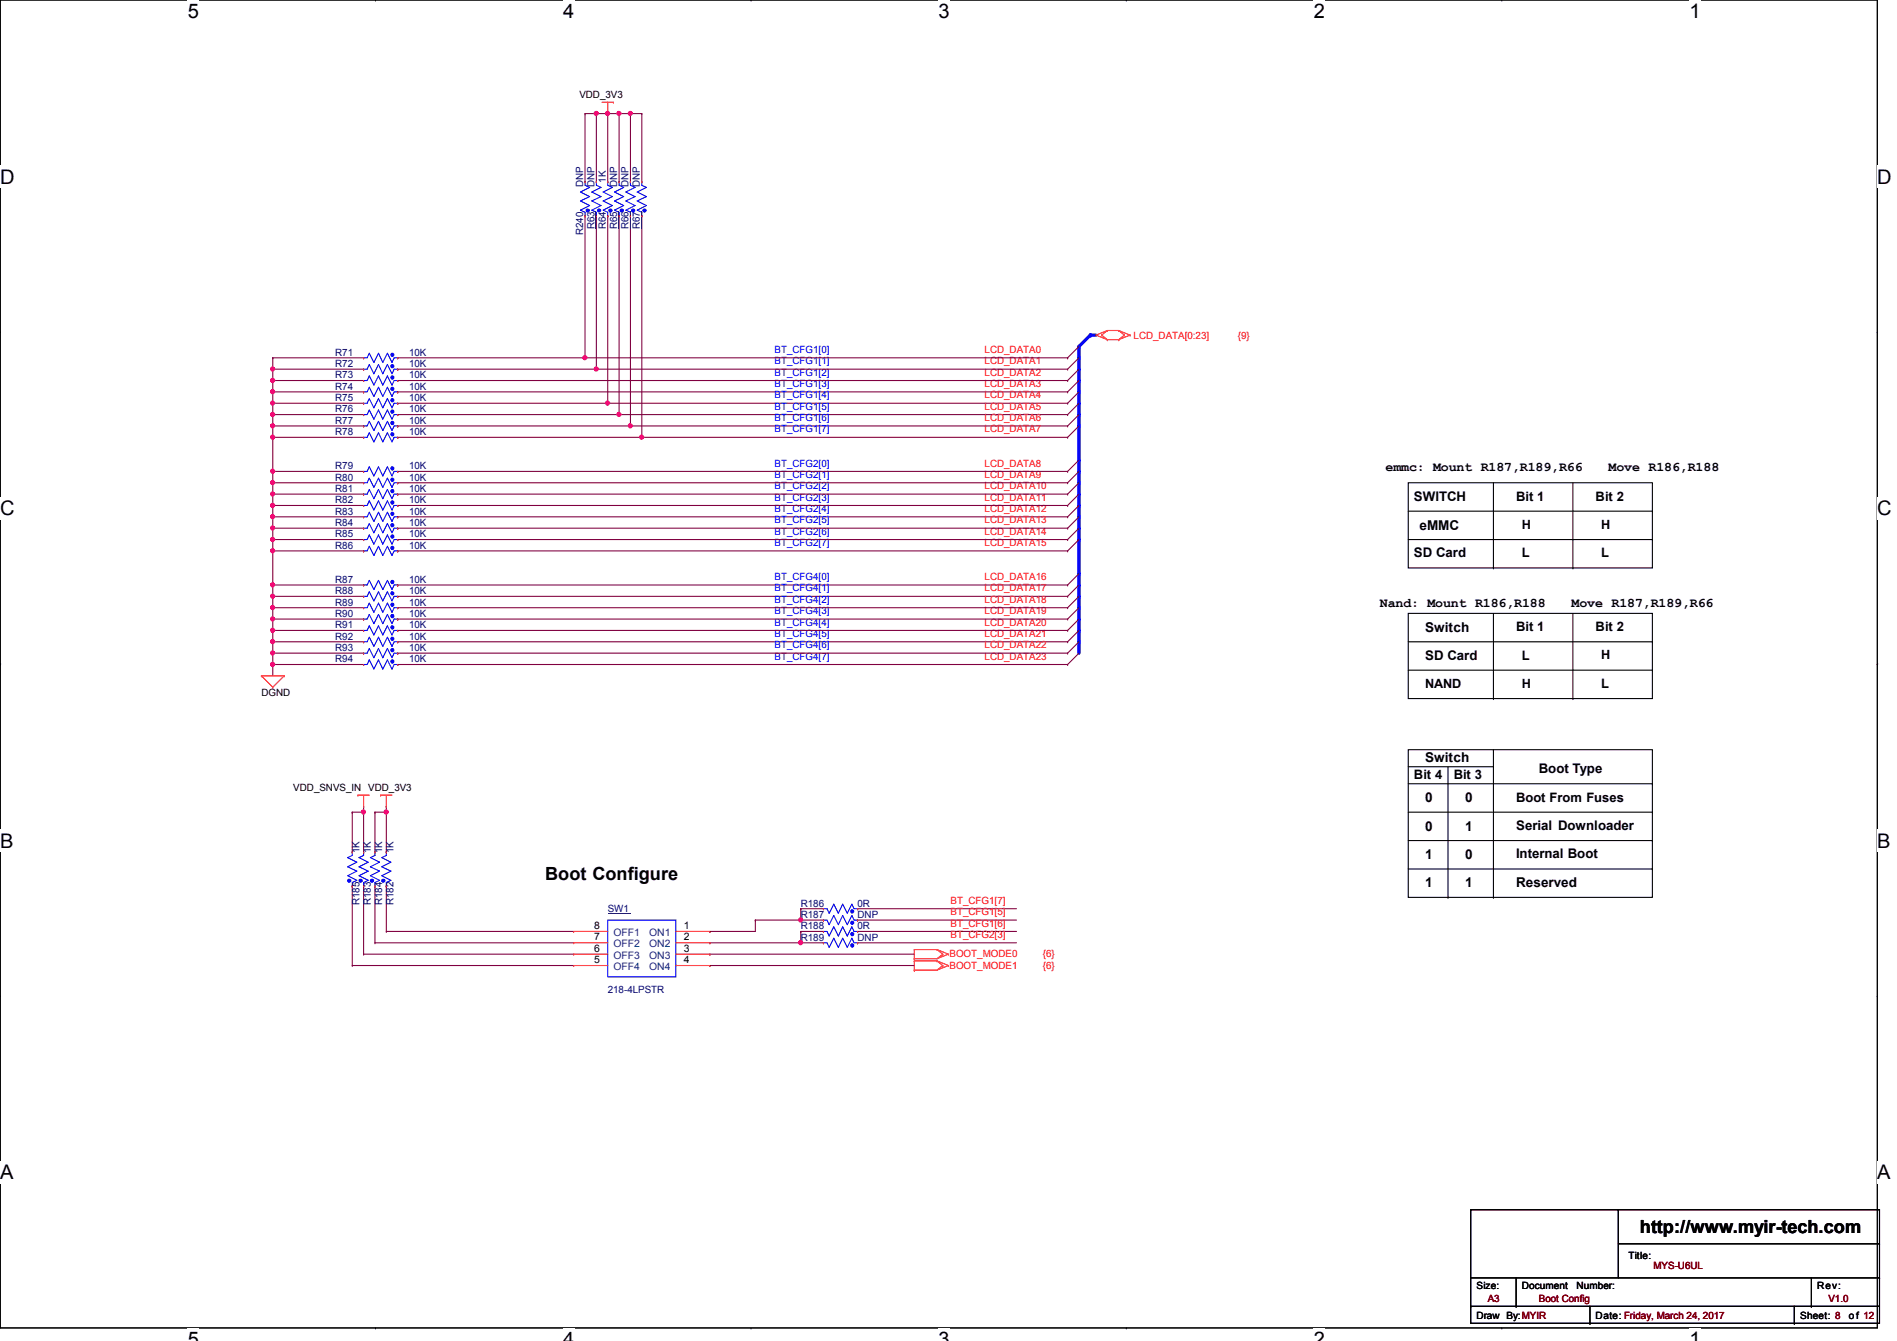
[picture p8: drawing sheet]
<svg xmlns="http://www.w3.org/2000/svg" width="297mm" height="210mm" viewBox="0 0 297 210" stroke-linecap="round" stroke-linejoin="round" font-family="sans-serif">
<defs><g id="words">
<g font-size="3.1">
<text x="29.4" y="2.8">5</text>
<text x="88.2" y="2.8">4</text>
<text x="147" y="2.8">3</text>
<text x="205.7" y="2.8">2</text>
<text x="264.5" y="2.8">1</text>
<text x="0" y="28.7">D</text>
<text x="294" y="28.7">D</text>
<text x="0" y="80.7">C</text>
<text x="294" y="80.7">C</text>
<text x="0" y="132.7">B</text>
<text x="294" y="132.7">B</text>
<text x="0" y="184.6">A</text>
<text x="294" y="184.6">A</text>
<text x="29.4" y="210.7">5</text>
<text x="88.2" y="210.7">4</text>
<text x="147" y="210.7">3</text>
<text x="205.7" y="210.7">2</text>
<text x="264.5" y="210.7">1</text>
</g>
<g font-size="2.8">
<text x="85.4" y="137.8">Boot Configure</text>
<text x="256.8" y="193">http://www.myir-tech.com</text>
</g>
<g font-size="2.1">
<text x="217" y="73.7">emmc: Mount R187,R189,R66</text>
<text x="251.9" y="73.7">Move R186,R188</text>
<text x="221.4" y="78.4">SWITCH</text>
<text x="222.3" y="82.9">eMMC</text>
<text x="221.4" y="87.2">SD Card</text>
<text x="216.1" y="95">Nand: Mount R186,R188</text>
<text x="246.1" y="95">Move R187,R189,R66</text>
<text x="223.2" y="98.9">Switch</text>
<text x="223.2" y="103.3">SD Card</text>
<text x="223.2" y="119.3">Switch</text>
<text x="223.2" y="125.6">0</text>
<text x="229.4" y="125.6">0</text>
<text x="241" y="121">Boot Type</text>
<text x="223.2" y="130">0</text>
<text x="229.4" y="130">1</text>
<text x="237.4" y="129.9">Serial Downloader</text>
<text x="223.2" y="134.5">1</text>
<text x="229.4" y="134.5">0</text>
<text x="237.4" y="134.4">Internal Boot</text>
<text x="223.2" y="138.9">1</text>
<text x="229.4" y="138.9">1</text>
<text x="237.4" y="138.9">Reserved</text>
</g>
<g font-size="2">
<text x="237.4" y="78.4">Bit 1</text>
<text x="238.3" y="82.8">H</text>
<text x="249.8" y="78.4">Bit 2</text>
<text x="250.7" y="82.8">H</text>
<text x="238.3" y="87.2">L</text>
<text x="250.7" y="87.2">L</text>
<text x="237.4" y="98.8">Bit 1</text>
<text x="249.8" y="98.8">Bit 2</text>
<text x="223.2" y="107.7">NAND</text>
<text x="238.3" y="103.3">L</text>
<text x="238.3" y="107.7">H</text>
<text x="250.7" y="103.2">H</text>
<text x="250.7" y="107.7">L</text>
<text x="221.4" y="121.9">Bit 4</text>
<text x="227.6" y="121.9">Bit 3</text>
<text x="237.4" y="125.5">Boot From Fuses</text>
</g>
<g font-size="1.6">
<text x="90.7" y="15.3">VDD_3V3</text>
<text x="40.9" y="109">DGND</text>
<text x="45.9" y="123.8">VDD_SNVS_IN VDD_3V3</text>
<text x="93" y="145.4">8</text>
<text x="93" y="147.2">7</text>
<text x="93" y="149">6</text>
<text x="107.1" y="145.4">1</text>
<text x="107.1" y="147.2">2</text>
<text x="107.1" y="149">3</text>
<text x="93" y="150.7">5</text>
<text x="107.1" y="150.7">4</text>
<text x="255" y="197">Title:</text>
<text x="231.2" y="201.8">Size:</text>
<text x="238.3" y="201.8">Document</text>
<text x="246.8" y="201.8">Number:</text>
<text x="284.5" y="201.8">Rev:</text>
<text x="231.2" y="206.5">Draw By:MYIR</text>
<text x="249.8" y="206.5">Date: Friday, March 24, 2017</text>
<text x="281.9" y="206.5">Sheet: 8</text>
<text x="289.5" y="206.5">o f 12</text>
</g>
<g font-size="1.6" fill="#000080">
<text x="91.3" y="29.3" transform="rotate(-90 91.3 29.3)">DNP</text>
<text x="93.1" y="29.3" transform="rotate(-90 93.1 29.3)">DNP</text>
<text x="94.9" y="28.6" transform="rotate(-90 94.9 28.6)">1K</text>
<text x="96.6" y="29.3" transform="rotate(-90 96.6 29.3)">DNP</text>
<text x="98.4" y="29.3" transform="rotate(-90 98.4 29.3)">DNP</text>
<text x="100.2" y="29.3" transform="rotate(-90 100.2 29.3)">DNP</text>
<text x="93.1" y="35.9" transform="rotate(-90 93.1 35.9)">R63</text>
<text x="94.9" y="35.9" transform="rotate(-90 94.9 35.9)">R64</text>
<text x="96.6" y="35.9" transform="rotate(-90 96.6 35.9)">R65</text>
<text x="98.4" y="35.9" transform="rotate(-90 98.4 35.9)">R66</text>
<text x="100.2" y="35.9" transform="rotate(-90 100.2 35.9)">R67</text>
<text x="91.3" y="36.8" transform="rotate(-90 91.3 36.8)">R240</text>
<text x="52.5" y="55.7">R71</text>
<text x="52.5" y="57.4">R72</text>
<text x="52.5" y="59.2">R73</text>
<text x="64" y="55.7">10K</text>
<text x="64" y="57.4">10K</text>
<text x="64" y="59.2">10K</text>
<text x="52.5" y="62.8">R75</text>
<text x="52.5" y="64.6">R76</text>
<text x="52.5" y="61">R74</text>
<text x="64" y="62.8">10K</text>
<text x="64" y="64.6">10K</text>
<text x="64" y="61">10K</text>
<text x="52.5" y="66.3">R77</text>
<text x="52.5" y="68.1">R78</text>
<text x="64" y="66.3">10K</text>
<text x="64" y="68.1">10K</text>
<text x="52.5" y="73.4">R79</text>
<text x="52.5" y="75.2">R80</text>
<text x="52.5" y="77">R81</text>
<text x="64" y="73.4">10K</text>
<text x="64" y="75.2">10K</text>
<text x="64" y="77">10K</text>
<text x="52.5" y="78.8">R82</text>
<text x="52.5" y="80.6">R83</text>
<text x="52.5" y="82.3">R84</text>
<text x="64" y="78.8">10K</text>
<text x="64" y="80.6">10K</text>
<text x="64" y="82.3">10K</text>
<text x="52.5" y="85.9">R86</text>
<text x="52.5" y="84.1">R85</text>
<text x="64" y="85.9">10K</text>
<text x="64" y="84.1">10K</text>
<text x="52.5" y="94.8">R89</text>
<text x="52.5" y="93">R88</text>
<text x="52.5" y="91.2">R87</text>
<text x="64" y="94.8">10K</text>
<text x="64" y="93">10K</text>
<text x="64" y="91.2">10K</text>
<text x="52.5" y="96.6">R90</text>
<text x="52.5" y="100.1">R92</text>
<text x="52.5" y="98.3">R91</text>
<text x="52.5" y="101.9">R93</text>
<text x="64" y="96.6">10K</text>
<text x="64" y="100.1">10K</text>
<text x="64" y="98.3">10K</text>
<text x="64" y="101.9">10K</text>
<text x="52.5" y="103.7">R94</text>
<text x="64" y="103.7">10K</text>
<text x="56.3" y="133.5" transform="rotate(-90 56.3 133.5)">1K</text>
<text x="58.1" y="133.5" transform="rotate(-90 58.1 133.5)">1K</text>
<text x="59.9" y="133.5" transform="rotate(-90 59.9 133.5)">1K</text>
<text x="61.6" y="133.5" transform="rotate(-90 61.6 133.5)">1K</text>
<text x="56.3" y="141.7" transform="rotate(-90 56.3 141.7)">R185</text>
<text x="58.1" y="141.7" transform="rotate(-90 58.1 141.7)">R183</text>
<text x="59.9" y="141.7" transform="rotate(-90 59.9 141.7)">R184</text>
<text x="61.6" y="141.7" transform="rotate(-90 61.6 141.7)">R182</text>
<text x="95.2" y="142.8">SW1</text>
<text x="125.4" y="141.9">R186</text>
<text x="125.4" y="143.7">R187</text>
<text x="134.3" y="141.9">0R</text>
<text x="134.3" y="143.7">DNP</text>
<text x="125.4" y="145.5">R188</text>
<text x="125.4" y="147.2">R189</text>
<text x="134.3" y="145.5">0R</text>
<text x="134.3" y="147.2">DNP</text>
<text x="95.2" y="155.4">218-4LPSTR</text>
</g>
<g font-size="1.6" fill="#f00">
<text x="177.5" y="53">LCD_DATA[0:23]</text>
<text x="193.8" y="53">{9}</text>
<text x="154.2" y="58.8">LCD_DATA2</text>
<text x="154.2" y="57">LCD_DATA1</text>
<text x="154.2" y="55.2">LCD_DATA0</text>
<text x="154.2" y="60.6">LCD_DATA3</text>
<text x="154.2" y="62.4">LCD_DATA4</text>
<text x="154.2" y="64.1">LCD_DATA5</text>
<text x="154.2" y="65.9">LCD_DATA6</text>
<text x="154.2" y="67.7">LCD_DATA7</text>
<text x="154.2" y="76.6">LCD_DATA10</text>
<text x="154.2" y="74.8">LCD_DATA9</text>
<text x="154.2" y="73">LCD_DATA8</text>
<text x="154.2" y="80.1">LCD_DATA12</text>
<text x="154.2" y="78.4">LCD_DATA11</text>
<text x="154.2" y="83.7">LCD_DATA14</text>
<text x="154.2" y="81.9">LCD_DATA13</text>
<text x="154.2" y="85.5">LCD_DATA15</text>
<text x="154.2" y="90.8">LCD_DATA16</text>
<text x="154.2" y="92.6">LCD_DATA17</text>
<text x="154.2" y="94.4">LCD_DATA18</text>
<text x="154.2" y="99.7">LCD_DATA21</text>
<text x="154.2" y="97.9">LCD_DATA20</text>
<text x="154.2" y="96.1">LCD_DATA19</text>
<text x="154.2" y="101.5">LCD_DATA22</text>
<text x="154.2" y="103.3">LCD_DATA23</text>
<text x="148.8" y="141.5">BT_CFG1[7]</text>
<text x="148.8" y="143.3">BT_CFG1[5]</text>
<text x="148.7" y="149.7">BOOT_MODE0</text>
<text x="148.8" y="145">BT_CFG1[6]</text>
<text x="148.8" y="146.8">BT_CFG2[3]</text>
<text x="163.3" y="149.7">{6}</text>
<text x="148.7" y="151.7">BOOT_MODE1</text>
<text x="163.3" y="151.7">{6}</text>
</g>
<g font-size="1.6" fill="#00f">
<text x="121.3" y="58.8">BT_CFG1[2]</text>
<text x="121.3" y="57">BT_CFG1[1]</text>
<text x="121.3" y="55.2">BT_CFG1[0]</text>
<text x="121.3" y="60.6">BT_CFG1[3]</text>
<text x="121.3" y="62.4">BT_CFG1[4]</text>
<text x="121.3" y="64.1">BT_CFG1[5]</text>
<text x="121.3" y="65.9">BT_CFG1[6]</text>
<text x="121.3" y="67.7">BT_CFG1[7]</text>
<text x="121.3" y="76.6">BT_CFG2[2]</text>
<text x="121.3" y="74.8">BT_CFG2[1]</text>
<text x="121.3" y="73">BT_CFG2[0]</text>
<text x="121.3" y="80.1">BT_CFG2[4]</text>
<text x="121.3" y="78.4">BT_CFG2[3]</text>
<text x="121.3" y="83.7">BT_CFG2[6]</text>
<text x="121.3" y="81.9">BT_CFG2[5]</text>
<text x="121.3" y="85.5">BT_CFG2[7]</text>
<text x="121.3" y="90.8">BT_CFG4[0]</text>
<text x="121.3" y="92.6">BT_CFG4[1]</text>
<text x="121.3" y="94.4">BT_CFG4[2]</text>
<text x="121.3" y="99.7">BT_CFG4[5]</text>
<text x="121.3" y="97.9">BT_CFG4[4]</text>
<text x="121.3" y="96.1">BT_CFG4[3]</text>
<text x="121.3" y="101.5">BT_CFG4[6]</text>
<text x="121.3" y="103.3">BT_CFG4[7]</text>
</g>
<g font-size="1.6" fill="#004080">
<text x="96.1" y="146.5">OFF1</text>
<text x="96.1" y="148.3">OFF2</text>
<text x="101.6" y="146.5">ON1</text>
<text x="101.6" y="148.3">ON2</text>
<text x="96.1" y="150.1">OFF3</text>
<text x="96.1" y="151.8">OFF4</text>
<text x="101.6" y="150.1">ON3</text>
<text x="101.6" y="151.8">ON4</text>
</g>
<g font-size="1.6" fill="#800000">
<text x="233" y="203.8">A3</text>
<text x="241" y="203.8">Boot Config</text>
<text x="258.9" y="198.6">MYS-U6UL</text>
<text x="286.3" y="203.8">V1.0</text>
</g>
</g></defs>
<path d="M0 0h294v207.9h-294z" fill="none" stroke="#000" stroke-width=".17"/>
<g fill="#fff">
<path d="M29.4 0h1.8v3.5h-1.8z"/>
<path d="M29.4 207.9h1.8v2h-1.8z"/>
</g>
<path d="M58.8 0h.1M58.8 207.9h.1" fill="none" stroke="#000" stroke-width=".17"/>
<g fill="#fff">
<path d="M88.2 0h1.7v3.5h-1.7z"/>
<path d="M88.2 207.9h1.7v2h-1.7z"/>
</g>
<path d="M117.6 0h.1M117.6 207.9h.1" fill="none" stroke="#000" stroke-width=".17"/>
<g fill="#fff">
<path d="M147 0h1.7v3.5h-1.7z"/>
<path d="M147 207.9h1.7v2h-1.7z"/>
</g>
<path d="M176.4 0h.1M176.4 207.9h.1" fill="none" stroke="#000" stroke-width=".17"/>
<g fill="#fff">
<path d="M205.7 0h1.8v3.5h-1.8z"/>
<path d="M205.7 207.9h1.8v2h-1.8z"/>
</g>
<path d="M235.2 0h.1M235.2 207.9h.1" fill="none" stroke="#000" stroke-width=".17"/>
<g fill="#fff">
<path d="M264.5 0h1.8v3.5h-1.8z"/>
<path d="M264.5 207.9h1.8v2h-1.8z"/>
<path d="M0 26h2.3v3.4h-2.3z"/>
<path d="M294 26h2.2v3.4h-2.2z"/>
<path d="M0 77.9h2.3v3.5h-2.3z"/>
<path d="M294 77.9h2.2v3.5h-2.2z"/>
</g>
<path d="M0 51.9h.1M294 51.9h.1" fill="none" stroke="#000" stroke-width=".17"/>
<g fill="#fff">
<path d="M0 129.9h2.1v3.4h-2.1z"/>
<path d="M294 129.9h2v3.4h-2z"/>
</g>
<path d="M0 103.9h.1M294 103.9h.1" fill="none" stroke="#000" stroke-width=".17"/>
<path d="M0 103.9h.1M294 103.9h.1" fill="none" stroke="#000" stroke-width=".16"/>
<g fill="#fff">
<path d="M0 181.8h2.1v3.5h-2.1z"/>
<path d="M294 181.8h2v3.5h-2z"/>
</g>
<g fill="none" stroke="#000" stroke-width=".17">
<path d="M220.5 75.6h38.2v13.3h-38.2zM233.8 75.6v13.3M246.3 75.6v13.3M220.5 96h38.2v13.3h-38.2zM220.5 80h38.2M220.5 84.5h38.2M233.8 88.9h.1M233.8 96v13.3M246.3 88.9h.1M246.3 96v13.3M258.7 80h.1M258.7 84.5h.1"/>
<path d="M220.5 117.3h38.2v23.2h-38.2zM220.5 100.5h38.2M220.5 104.9h38.2M233.8 109.3h.1M233.8 117.3v23.2M246.3 109.3h.1M258.7 100.5h.1M258.7 104.9h.1M220.5 122.7h38.2M220.5 127.1h38.2M220.5 120h13.3M220.5 131.6h38.2"/>
<path d="M220.5 136h38.2M226.7 120v20.5M233.8 120h.1M258.7 122.7h.1M258.7 127.1h.1M258.7 131.6h.1M258.7 136h.1M0 155.9h.1M226.7 140.5h.1M233.8 140.5h.1M294 155.9h.1"/>
</g>
<g fill="none" stroke="#800040" stroke-width=".17">
<path d="M42.7 56h.1M42.7 57.8h.1M42.7 56v1.8M42.7 57.8h14.2M62.3 59.6h.1M62.3 56h29.3M62.3 59.6h104.9M91.6 56h.1M62.3 66.7h.1M62.3 61.3h.1M62.3 79.1h.1M62.3 77.3h.1"/>
<path d="M62.3 75.6h.1M62.3 73.8h.1M62.3 68.5h.1M62.3 66.7h36.4M62.3 61.3h104.9M62.3 79.1h104.9M62.3 77.3h104.9M62.3 75.6h104.9M62.3 73.8h104.9M62.3 68.5h38.2M62.3 80.9h.1M62.3 86.2h.1"/>
<path d="M62.3 84.5h.1M62.3 82.7h.1M62.3 80.9h104.9M62.3 86.2h104.9M62.3 84.5h104.9M62.3 82.7h104.9"/>
</g>
<circle cx="42.7" cy="57.8" r=".32" fill="#f0f"/>
<circle cx="42.7" cy="57.8" r=".32" fill="none" stroke="#f0f" stroke-width=".17"/>
<path d="M42.7 64.9h.1M42.7 66.7h.1M42.7 64.9v1.8M42.7 66.7h14.2M62.3 91.6h.1M62.3 91.6h104.9" fill="none" stroke="#800040" stroke-width=".17"/>
<circle cx="42.7" cy="66.6" r=".32" fill="#f0f"/>
<circle cx="42.7" cy="66.6" r=".32" fill="none" stroke="#f0f" stroke-width=".17"/>
<path d="M42.7 59.6h.1M42.7 59.6v1.7M42.7 61.3h.1M42.7 61.3h14.2" fill="none" stroke="#800040" stroke-width=".17"/>
<circle cx="42.7" cy="61.3" r=".32" fill="#f0f"/>
<circle cx="42.7" cy="61.3" r=".32" fill="none" stroke="#f0f" stroke-width=".17"/>
<path d="M42.7 57.8h.1M42.7 59.6h.1M42.7 57.8v1.8M42.7 59.6h14.2" fill="none" stroke="#800040" stroke-width=".17"/>
<circle cx="42.7" cy="59.5" r=".32" fill="#f0f"/>
<circle cx="42.7" cy="59.5" r=".32" fill="none" stroke="#f0f" stroke-width=".17"/>
<path d="M42.7 61.3h.1M42.7 63.1h.1M42.7 61.3v1.8M42.7 63.1h14.2" fill="none" stroke="#800040" stroke-width=".17"/>
<circle cx="42.7" cy="63.1" r=".32" fill="#f0f"/>
<circle cx="42.7" cy="63.1" r=".32" fill="none" stroke="#f0f" stroke-width=".17"/>
<path d="M42.7 63.1h.1M42.7 63.1v1.8" fill="none" stroke="#800040" stroke-width=".17"/>
<circle cx="42.7" cy="64.9" r=".32" fill="#f0f"/>
<circle cx="42.7" cy="64.9" r=".32" fill="none" stroke="#f0f" stroke-width=".17"/>
<path d="M42.7 64.9h.1M42.7 75.6h.1M42.7 77.3h.1M42.7 73.8h.1M42.7 64.9h14.2M42.7 73.8v3.5M42.7 77.3h14.2M42.7 75.6h14.2M42.7 86.2h.1M42.7 86.2v5.4" fill="none" stroke="#800040" stroke-width=".17"/>
<circle cx="42.7" cy="75.5" r=".32" fill="#f0f"/>
<circle cx="42.7" cy="75.5" r=".32" fill="none" stroke="#f0f" stroke-width=".17"/>
<path d="M93.4 57.8h.1M93.4 57.8h73.8" fill="none" stroke="#800040" stroke-width=".17"/>
<circle cx="93.4" cy="57.8" r=".32" fill="#f0f"/>
<circle cx="93.4" cy="57.8" r=".32" fill="none" stroke="#f0f" stroke-width=".17"/>
<path d="M42.7 82.7h.1M42.7 84.5h.1M42.7 82.7v1.8M42.7 84.5h14.2" fill="none" stroke="#800040" stroke-width=".17"/>
<circle cx="42.7" cy="84.4" r=".32" fill="#f0f"/>
<circle cx="42.7" cy="84.4" r=".32" fill="none" stroke="#f0f" stroke-width=".17"/>
<path d="M42.7 80.9h.1M42.7 82.7h.1M42.7 80.9v1.8M42.7 82.7h14.2" fill="none" stroke="#800040" stroke-width=".17"/>
<circle cx="42.7" cy="82.7" r=".32" fill="#f0f"/>
<circle cx="42.7" cy="82.7" r=".32" fill="none" stroke="#f0f" stroke-width=".17"/>
<path d="M42.7 79.1h.1M42.7 79.1v1.8M42.7 80.9h.1M42.7 80.9h14.2" fill="none" stroke="#800040" stroke-width=".17"/>
<circle cx="42.7" cy="80.9" r=".32" fill="#f0f"/>
<circle cx="42.7" cy="80.9" r=".32" fill="none" stroke="#f0f" stroke-width=".17"/>
<path d="M42.7 77.3h.1M42.7 77.3v1.8" fill="none" stroke="#800040" stroke-width=".17"/>
<circle cx="42.7" cy="79.1" r=".32" fill="#f0f"/>
<circle cx="42.7" cy="79.1" r=".32" fill="none" stroke="#f0f" stroke-width=".17"/>
<circle cx="42.7" cy="77.3" r=".32" fill="#f0f"/>
<circle cx="42.7" cy="77.3" r=".32" fill="none" stroke="#f0f" stroke-width=".17"/>
<path d="M42.7 79.1h.1M42.7 68.5h.1M42.7 79.1h14.2M42.7 68.5v5.3M42.7 68.5h14.2" fill="none" stroke="#800040" stroke-width=".17"/>
<circle cx="42.7" cy="68.4" r=".32" fill="#f0f"/>
<circle cx="42.7" cy="68.4" r=".32" fill="none" stroke="#f0f" stroke-width=".17"/>
<path d="M93.4 17.8h.1M93.4 17.8v10.6M62.3 93.3h.1M62.3 93.3h104.9" fill="none" stroke="#800040" stroke-width=".17"/>
<circle cx="93.4" cy="17.8" r=".32" fill="#f0f"/>
<circle cx="93.4" cy="17.8" r=".32" fill="none" stroke="#f0f" stroke-width=".17"/>
<path d="M95.2 17.8h.1M95.2 17.8v10.6" fill="none" stroke="#800040" stroke-width=".17"/>
<circle cx="95.1" cy="17.8" r=".32" fill="#f0f"/>
<circle cx="95.1" cy="17.8" r=".32" fill="none" stroke="#f0f" stroke-width=".17"/>
<path d="M42.7 73.8h.1M42.7 73.8h14.2M42.7 84.5h.1M42.7 84.5v1.7" fill="none" stroke="#800040" stroke-width=".17"/>
<circle cx="42.7" cy="73.8" r=".32" fill="#f0f"/>
<circle cx="42.7" cy="73.8" r=".32" fill="none" stroke="#f0f" stroke-width=".17"/>
<path d="M93.4 17.8h.1M93.4 17.8h1.8M62.3 57.8h.1M62.3 57.8h31.1M42.7 86.2h.1M42.7 86.2h14.2" fill="none" stroke="#800040" stroke-width=".17"/>
<circle cx="42.7" cy="86.2" r=".32" fill="#f0f"/>
<circle cx="42.7" cy="86.2" r=".32" fill="none" stroke="#f0f" stroke-width=".17"/>
<g fill="none" stroke="#800040" stroke-width=".17">
<path d="M93.4 33.8h.1M93.4 33.8v24M95.2 33.8h.1M95.2 33.8v29.3M42.7 56h.1M42.7 56h14.2M42.7 66.7h.1M42.7 66.7v1.8M62.3 64.9h.1M62.3 64.9h34.6M95.2 63.1h.1M95.2 63.1h72"/>
<path d="M62.3 98.7h.1M62.3 96.9h.1M62.3 95.1h.1M62.3 98.7h104.9M62.3 96.9h104.9M62.3 95.1h104.9M62.3 100.5h.1M62.3 104h.1M62.3 102.2h.1M62.3 100.5h104.9M62.3 104h104.9M62.3 102.2h104.9"/>
</g>
<circle cx="95.1" cy="63.1" r=".32" fill="#f0f"/>
<circle cx="95.1" cy="63.1" r=".32" fill="none" stroke="#f0f" stroke-width=".17"/>
<path d="M62.3 63.1h.1M62.3 63.1h32.9M42.7 102.2h.1M42.7 100.5h.1M42.7 102.2h14.2M42.7 100.5h14.2" fill="none" stroke="#800040" stroke-width=".17"/>
<circle cx="42.7" cy="100.4" r=".32" fill="#f0f"/>
<circle cx="42.7" cy="100.4" r=".32" fill="none" stroke="#f0f" stroke-width=".17"/>
<path d="M42.7 98.7h.1M42.7 98.7h14.2" fill="none" stroke="#800040" stroke-width=".17"/>
<circle cx="42.7" cy="98.7" r=".32" fill="#f0f"/>
<circle cx="42.7" cy="98.7" r=".32" fill="none" stroke="#f0f" stroke-width=".17"/>
<path d="M42.7 96.9h.1M42.7 96.9h14.2" fill="none" stroke="#800040" stroke-width=".17"/>
<circle cx="42.7" cy="96.9" r=".32" fill="#f0f"/>
<circle cx="42.7" cy="96.9" r=".32" fill="none" stroke="#f0f" stroke-width=".17"/>
<path d="M42.7 95.1h.1M42.7 95.1h14.2" fill="none" stroke="#800040" stroke-width=".17"/>
<circle cx="42.7" cy="95.1" r=".32" fill="#f0f"/>
<circle cx="42.7" cy="95.1" r=".32" fill="none" stroke="#f0f" stroke-width=".17"/>
<path d="M42.7 93.3h.1M42.7 93.3h14.2" fill="none" stroke="#800040" stroke-width=".17"/>
<circle cx="42.7" cy="93.3" r=".32" fill="#f0f"/>
<circle cx="42.7" cy="93.3" r=".32" fill="none" stroke="#f0f" stroke-width=".17"/>
<path d="M42.7 91.6h.1M42.7 91.6h14.2M42.7 104h.1M42.7 104h14.2" fill="none" stroke="#800040" stroke-width=".17"/>
<circle cx="42.7" cy="91.5" r=".32" fill="#f0f"/>
<circle cx="42.7" cy="91.5" r=".32" fill="none" stroke="#f0f" stroke-width=".17"/>
<path d="M42.7 104h.1M42.7 102.2h.1M42.7 102.2v3.6" fill="none" stroke="#800040" stroke-width=".17"/>
<circle cx="42.7" cy="104" r=".32" fill="#f0f"/>
<circle cx="42.7" cy="104" r=".32" fill="none" stroke="#f0f" stroke-width=".17"/>
<circle cx="42.7" cy="102.2" r=".32" fill="#f0f"/>
<circle cx="42.7" cy="102.2" r=".32" fill="none" stroke="#f0f" stroke-width=".17"/>
<path d="M42.7 98.7h.1M42.7 96.9h.1M42.7 95.1h.1M42.7 93.3h.1M42.7 91.6h.1M42.7 91.6v10.6M42.7 100.5h.1" fill="none" stroke="#800040" stroke-width=".17"/>
<path d="M168.9 54.2v1.8" fill="none" stroke="#00f" stroke-width=".51"/>
<circle cx="168.9" cy="54.2" r=".25" fill="#00f"/>
<path d="M168.9 56v1.8" fill="none" stroke="#00f" stroke-width=".51"/>
<circle cx="168.9" cy="56" r=".25" fill="#00f"/>
<path d="M168.9 57.8v1.8" fill="none" stroke="#00f" stroke-width=".51"/>
<circle cx="168.9" cy="57.8" r=".25" fill="#00f"/>
<path d="M168.9 59.6v1.7" fill="none" stroke="#00f" stroke-width=".51"/>
<circle cx="168.9" cy="59.6" r=".25" fill="#00f"/>
<path d="M168.9 61.3v1.8" fill="none" stroke="#00f" stroke-width=".51"/>
<circle cx="168.9" cy="61.3" r=".25" fill="#00f"/>
<path d="M168.9 63.1v1.8" fill="none" stroke="#00f" stroke-width=".51"/>
<circle cx="168.9" cy="63.1" r=".25" fill="#00f"/>
<path d="M168.9 64.9v1.8" fill="none" stroke="#00f" stroke-width=".51"/>
<circle cx="168.9" cy="64.9" r=".25" fill="#00f"/>
<path d="M168.9 66.7v5.3" fill="none" stroke="#00f" stroke-width=".51"/>
<circle cx="168.9" cy="66.7" r=".25" fill="#00f"/>
<path d="M168.9 72v1.8" fill="none" stroke="#00f" stroke-width=".51"/>
<circle cx="168.9" cy="72" r=".25" fill="#00f"/>
<path d="M168.9 73.8v1.8" fill="none" stroke="#00f" stroke-width=".51"/>
<circle cx="168.9" cy="73.8" r=".25" fill="#00f"/>
<path d="M168.9 75.6v1.7" fill="none" stroke="#00f" stroke-width=".51"/>
<circle cx="168.9" cy="75.6" r=".25" fill="#00f"/>
<path d="M168.9 77.3v1.8" fill="none" stroke="#00f" stroke-width=".51"/>
<circle cx="168.9" cy="77.3" r=".25" fill="#00f"/>
<path d="M168.9 79.1v1.8" fill="none" stroke="#00f" stroke-width=".51"/>
<circle cx="168.9" cy="79.1" r=".25" fill="#00f"/>
<path d="M168.9 80.9v1.8" fill="none" stroke="#00f" stroke-width=".51"/>
<circle cx="168.9" cy="80.9" r=".25" fill="#00f"/>
<path d="M168.9 82.7v1.8" fill="none" stroke="#00f" stroke-width=".51"/>
<circle cx="168.9" cy="82.7" r=".25" fill="#00f"/>
<path d="M168.9 84.5v5.3" fill="none" stroke="#00f" stroke-width=".51"/>
<circle cx="168.9" cy="84.5" r=".25" fill="#00f"/>
<path d="M168.9 89.8v1.8" fill="none" stroke="#00f" stroke-width=".51"/>
<circle cx="168.9" cy="89.8" r=".25" fill="#00f"/>
<path d="M168.9 91.6v1.7" fill="none" stroke="#00f" stroke-width=".51"/>
<circle cx="168.9" cy="91.6" r=".25" fill="#00f"/>
<path d="M168.9 93.3v1.8" fill="none" stroke="#00f" stroke-width=".51"/>
<circle cx="168.9" cy="93.3" r=".25" fill="#00f"/>
<path d="M168.9 95.1v1.8" fill="none" stroke="#00f" stroke-width=".51"/>
<circle cx="168.9" cy="95.1" r=".25" fill="#00f"/>
<path d="M168.9 96.9v1.8" fill="none" stroke="#00f" stroke-width=".51"/>
<circle cx="168.9" cy="96.9" r=".25" fill="#00f"/>
<path d="M168.9 98.7v1.8" fill="none" stroke="#00f" stroke-width=".51"/>
<circle cx="168.9" cy="98.7" r=".25" fill="#00f"/>
<path d="M168.9 100.5v1.7" fill="none" stroke="#00f" stroke-width=".51"/>
<circle cx="168.9" cy="100.5" r=".25" fill="#00f"/>
<path d="M170.7 52.5l-1.8 1.7" fill="none" stroke="#00f" stroke-width=".51"/>
<circle cx="170.7" cy="52.5" r=".25" fill="#00f"/>
<path d="M170.7 52.5h.9" fill="none" stroke="#00f" stroke-width=".51"/>
<circle cx="170.7" cy="52.5" r=".25" fill="#00f"/>
<g fill="none" stroke="#800040" stroke-width=".17">
<path d="M95.2 17.8h.1M95.2 17.8h1.7M98.7 17.8h.1M98.7 17.8v10.6M100.5 17.8h.1M100.5 17.8v10.6M111.2 149.4h.1M111.2 151.1h.1M111.2 145.8h.1M111.2 147.6h.1M111.2 149.4h32M111.2 151.1h32"/>
<path d="M111.2 145.8h7.1M111.2 147.6h14.2"/>
</g>
<circle cx="98.7" cy="17.8" r=".32" fill="#f0f"/>
<circle cx="98.7" cy="17.8" r=".32" fill="none" stroke="#f0f" stroke-width=".17"/>
<path d="M96.9 17.8h.1M96.9 17.8v10.6M98.7 17.8h.1M98.7 17.8h1.8" fill="none" stroke="#800040" stroke-width=".17"/>
<circle cx="96.9" cy="17.8" r=".32" fill="#f0f"/>
<circle cx="96.9" cy="17.8" r=".32" fill="none" stroke="#f0f" stroke-width=".17"/>
<path d="M96.9 17.8h.1M96.9 17.8h1.8M96.9 33.8h.1M96.9 33.8v31.1M96.9 64.9h.1M96.9 64.9h70.3" fill="none" stroke="#800040" stroke-width=".17"/>
<circle cx="96.9" cy="64.9" r=".32" fill="#f0f"/>
<circle cx="96.9" cy="64.9" r=".32" fill="none" stroke="#f0f" stroke-width=".17"/>
<path d="M98.7 33.8h.1M98.7 33.8v32.9M98.7 66.7h.1M98.7 66.7h68.5" fill="none" stroke="#800040" stroke-width=".17"/>
<circle cx="98.7" cy="66.6" r=".32" fill="#f0f"/>
<circle cx="98.7" cy="66.6" r=".32" fill="none" stroke="#f0f" stroke-width=".17"/>
<path d="M100.5 33.8h.1M100.5 33.8v34.7M100.5 68.5h.1M100.5 68.5h66.7" fill="none" stroke="#800040" stroke-width=".17"/>
<circle cx="100.5" cy="68.4" r=".32" fill="#f0f"/>
<circle cx="100.5" cy="68.4" r=".32" fill="none" stroke="#f0f" stroke-width=".17"/>
<path d="M55.2 138.7h.1M55.2 138.7v12.4M56.9 138.7h.1M56.9 126.2h.1M56.9 127.1h.1M56.9 126.2v7.1M56.9 138.7v10.7" fill="none" stroke="#800040" stroke-width=".17"/>
<circle cx="56.9" cy="127.1" r=".32" fill="#f0f"/>
<circle cx="56.9" cy="127.1" r=".32" fill="none" stroke="#f0f" stroke-width=".17"/>
<g fill="none" stroke="#800040" stroke-width=".17">
<path d="M55.2 127.1h.1M55.2 127.1v6.2M55.2 127.1h1.7M58.7 138.7h.1M58.7 127.1h.1M58.7 127.1h1.8M58.7 127.1v6.2M58.7 138.7v8.9M60.5 138.7h.1M60.5 126.2h.1M60.5 127.1h.1M60.5 126.2v7.1"/>
<path d="M60.5 138.7v7.1"/>
</g>
<circle cx="60.5" cy="127.1" r=".32" fill="#f0f"/>
<circle cx="60.5" cy="127.1" r=".32" fill="none" stroke="#f0f" stroke-width=".17"/>
<path d="M125.4 144h.1M125.4 142.2h.1M125.4 144h3.5M125.4 142.2h3.5M125.4 142.2v1.8" fill="none" stroke="#800040" stroke-width=".17"/>
<circle cx="125.4" cy="144" r=".32" fill="#f0f"/>
<circle cx="125.4" cy="144" r=".32" fill="none" stroke="#f0f" stroke-width=".17"/>
<path d="M118.3 144h.1M118.3 144h7.1M125.4 147.6h.1M125.4 147.6h3.5" fill="none" stroke="#800040" stroke-width=".17"/>
<circle cx="125.4" cy="147.5" r=".32" fill="#f0f"/>
<circle cx="125.4" cy="147.5" r=".32" fill="none" stroke="#f0f" stroke-width=".17"/>
<g fill="none" stroke="#800040" stroke-width=".17">
<path d="M91.6 33.8v22.2M91.6 56h.1M91.6 56h75.6M167.2 56h.1M55.2 151.1h.1M55.2 151.1h34.6M56.9 149.4h.1M56.9 149.4h32.9M58.7 147.6h.1M58.7 147.6h31.1M60.5 145.8h.1M60.5 145.8h29.3"/>
<path d="M118.3 144h.1M118.3 144v1.8M125.4 145.8h.1M125.4 145.8h3.5M125.4 145.8v1.8M134.3 142.2h.1M134.3 144h.1M134.3 145.8h.1M134.3 147.6h.1M134.3 145.8h24.9M134.3 142.2h24.9M134.3 144h24.9"/>
<path d="M134.3 147.6h24.9"/>
</g>
<circle cx="91.6" cy="56" r=".32" fill="#f0f"/>
<circle cx="91.6" cy="56" r=".32" fill="none" stroke="#f0f" stroke-width=".17"/>
<g fill="none" stroke="#800040" stroke-width=".17">
<path d="M91.6 17.8h.1M91.6 17.8v10.6M91.6 17.8h1.8M93.4 17.8h.1M167.2 56h.1M167.2 57.8h.1M167.2 59.6h.1M168.9 54.2l-1.7 1.8M168.9 56l-1.7 1.8M168.9 57.8l-1.7 1.8M168.9 59.6l-1.7 1.7M167.2 61.3h.1"/>
<path d="M167.2 63.1h.1M167.2 64.9h.1M167.2 66.7h.1M167.2 68.5h.1M167.2 73.8h.1M167.2 75.6h.1M167.2 77.3h.1M167.2 79.1h.1M168.9 61.3l-1.7 1.8M168.9 63.1l-1.7 1.8M168.9 64.9l-1.7 1.8M168.9 66.7l-1.7 1.8"/>
<path d="M168.9 72l-1.7 1.8M168.9 73.8l-1.7 1.8M168.9 75.6l-1.7 1.7M168.9 77.3l-1.7 1.8M168.9 79.1l-1.7 1.8M167.2 80.9h.1M167.2 82.7h.1M167.2 84.5h.1M167.2 86.2h.1M167.2 91.6h.1M167.2 93.3h.1M167.2 95.1h.1"/>
<path d="M167.2 96.9h.1M167.2 98.7h.1M168.9 80.9l-1.7 1.8M168.9 82.7l-1.7 1.8M168.9 84.5l-1.7 1.7M168.9 89.8l-1.7 1.8M168.9 91.6l-1.7 1.7M168.9 93.3l-1.7 1.8M168.9 95.1l-1.7 1.8M168.9 96.9l-1.7 1.8M168.9 98.7l-1.7 1.8M167.2 100.5h.1"/>
<path d="M167.2 102.2h.1M167.2 104h.1M168.9 100.5l-1.7 1.7M168.9 102.2l-1.7 1.8"/>
</g>
<g fill="none" stroke="#f00" stroke-width=".17">
<path d="M94.3 16h1.8M95.2 17.8h.1M95.2 16v1.8M96.1 16h.1M171.6 52.5h.1M171.6 52.5l1.8 .7M172.5 52.5h.1M172.5 52.5l.9 .7M173.4 51.7h.1M173.4 53.2h.1M173.4 53.2h1.8M173.4 51.7h1.8"/>
<path d="M173.4 51.7l-1.8 .8M173.4 51.7l-.9 .8M175.2 53.2h.1M175.2 51.7h.1M175.2 51.7l1.7 .8M175.2 51.7l.9 .8M176.1 52.5h.1M176.1 52.5l-.9 .7M176.9 52.5h.1M176.9 52.5l-1.7 .7M40.9 105.8h.1M40.9 105.8h3.6"/>
<path d="M40.9 105.8l1.8 1.8M42.7 107.6h.1M44.5 105.8h.1M44.5 105.8l-1.8 1.8M56 124.5h.1M56 124.5h1.8M56.9 126.2h.1M56.9 124.5v1.7M59.6 124.5h.1M59.6 124.5h1.8M60.5 126.2h.1M60.5 124.5v1.7"/>
<path d="M143.2 150.1h.1M143.2 148.6h.1M143.2 151.8h.1M143.2 150.4h.1M143.2 150.1h3.5M143.2 148.6h3.5M143.2 148.6v1.5M143.2 150.4v1.4M143.2 151.8h3.5M143.2 150.4h3.5M146.7 148.6h.1M146.7 150.4h.1"/>
<path d="M146.7 148.6l1.8 .8M146.7 148.6l.9 .8M146.7 150.4l1.8 .7M146.7 150.4l.9 .7M147.6 149.4h.1M147.6 151.1h.1M147.6 149.4l-.9 .7M147.6 151.1l-.9 .7M148.5 149.4h.1M148.5 151.1h.1M148.5 149.4l-1.8 .7M148.5 151.1l-1.8 .7"/>
</g>
<g fill="none" stroke="#000" stroke-width=".17">
<path d="M230.3 189.4h64v17.7h-64zM253.4 189.4h.1M253.4 189.4v10.6M253.4 194.7h40.9M294.3 194.7h.1M230.3 204.5h.1M230.3 204.5h64M230.3 200h64M237.4 204.5h.1M237.4 200v4.5M249 207.1h.1M249 204.5v2.6"/>
<path d="M281 207.1h.1M281 204.5v2.6M283.6 204.5h.1M283.6 200v4.5M294.3 200h.1"/>
</g>
<path d="M128.9 145.8h.1M128.9 145.8h.6l.3 .7 .8-1.4 .7 1.4 .6-1.4 .8 1.4 .7-1.4 .3 .7h.6M134.3 145.8h.1" fill="none" stroke="#00f" stroke-width=".17"/>
<path d="M133.3 146h.1l.2 .1v.3l-.2 .1-.1-.1z" fill-rule="evenodd" fill="#00f"/>
<path d="M56.9 79.1h.1M56.9 79.1h.6l.3-.7 .7 1.4 .8-1.4 .6 1.4 .8-1.4 .7 1.4 .3-.7h.6M62.3 79.1h.1M133.3 146h.1l.2 .1v.3l-.2 .1-.1-.1z" fill="none" stroke="#00f" stroke-width=".17"/>
<path d="M128.9 145.8h.1M134.3 145.8h.1" fill="none" stroke="#f00" stroke-width=".17"/>
<path d="M61.3 78.5l.1-.1 .2 .1v.3l-.2 .1-.1-.1z" fill-rule="evenodd" fill="#00f"/>
<path d="M56.9 63.1h.1M56.9 63.1h.6l.3-.7 .7 1.4 .8-1.4 .6 1.4 .8-1.4 .7 1.4 .3-.7h.6M61.3 78.5l.1-.1 .2 .1v.3l-.2 .1-.1-.1zM62.3 63.1h.1" fill="none" stroke="#00f" stroke-width=".17"/>
<path d="M56.9 79.1h.1M62.3 79.1h.1" fill="none" stroke="#f00" stroke-width=".17"/>
<path d="M61.3 62.5l.1-.1 .2 .1v.3l-.2 .1-.1-.1z" fill-rule="evenodd" fill="#00f"/>
<path d="M61.3 62.5l.1-.1 .2 .1v.3l-.2 .1-.1-.1zM128.9 147.6h.1M128.9 147.6h.6l.3 .7 .8-1.4 .7 1.4 .6-1.4 .8 1.4 .7-1.4 .3 .7h.6M134.3 147.6h.1" fill="none" stroke="#00f" stroke-width=".17"/>
<path d="M56.9 63.1h.1M62.3 63.1h.1" fill="none" stroke="#f00" stroke-width=".17"/>
<path d="M133.3 147.8l.1-.1 .2 .2v.3l-.2 .1-.1-.1z" fill-rule="evenodd" fill="#00f"/>
<path d="M56.9 86.2h.1M56.9 86.2h.6l.3-.7 .7 1.5 .8-1.5 .6 1.5 .8-1.5 .7 1.5 .3-.8h.6M62.3 86.2h.1M133.3 147.8l.1-.1 .2 .2v.3l-.2 .1-.1-.1z" fill="none" stroke="#00f" stroke-width=".17"/>
<path d="M128.9 147.6h.1M134.3 147.6h.1" fill="none" stroke="#f00" stroke-width=".17"/>
<path d="M61.3 85.6l.1-.1 .2 .1v.3l-.2 .1-.1-.1z" fill-rule="evenodd" fill="#00f"/>
<path d="M93.4 28.4h.1M93.4 33.8h.1M93.4 28.4v.6l.7 .3-1.4 .8 1.4 .7-1.4 .7 1.4 .7-1.4 .7 .7 .3v.6M61.3 85.6l.1-.1 .2 .1v.3l-.2 .1-.1-.1z" fill="none" stroke="#00f" stroke-width=".17"/>
<path d="M56.9 86.2h.1M62.3 86.2h.1" fill="none" stroke="#f00" stroke-width=".17"/>
<circle cx="93.8" cy="32.9" r=".25" fill="#00f"/>
<g fill="none" stroke="#00f" stroke-width=".17">
<path d="M56.9 56h.1M56.9 56h.6l.3-.7 .7 1.4 .8-1.4 .6 1.4 .8-1.4 .7 1.4 .3-.7h.6M62.3 56h.1"/>
<circle cx="93.8" cy="32.9" r=".25"/>
</g>
<path d="M93.3 33.1v2.8" fill="none" stroke="#000080" stroke-width=".16"/>
<path d="M93.4 33.8h.1M93.4 28.4h.1" fill="none" stroke="#f00" stroke-width=".17"/>
<path d="M61.3 55.4l.1-.1 .2 .1v.3l-.2 .1-.1-.1z" fill-rule="evenodd" fill="#00f"/>
<path d="M91.6 28.4h.1M91.6 33.8h.1M91.6 28.4v.6l.7 .3-1.4 .8 1.4 .7-1.4 .7 1.4 .7-1.4 .7 .7 .3v.6M61.3 55.4l.1-.1 .2 .1v.3l-.2 .1-.1-.1z" fill="none" stroke="#00f" stroke-width=".17"/>
<path d="M56.9 56h.1M62.3 56h.1" fill="none" stroke="#f00" stroke-width=".17"/>
<circle cx="92" cy="32.9" r=".25" fill="#00f"/>
<g fill="none" stroke="#00f" stroke-width=".17">
<path d="M56.9 64.9h.1M56.9 64.9h.6l.3-.7 .7 1.4 .8-1.4 .6 1.4 .8-1.4 .7 1.4 .3-.7h.6M62.3 64.9h.1"/>
<circle cx="92" cy="32.9" r=".25"/>
</g>
<path d="M91.6 33.8h.1M91.6 28.4h.1" fill="none" stroke="#f00" stroke-width=".17"/>
<path d="M61.3 64.2h.1l.2 .1v.3l-.2 .1-.1-.1z" fill-rule="evenodd" fill="#00f"/>
<path d="M61.3 64.2h.1l.2 .1v.3l-.2 .1-.1-.1zM56.9 84.5h.1M56.9 84.5h.6l.3-.8 .7 1.5 .8-1.5 .6 1.5 .8-1.5 .7 1.5 .3-.7h.6M62.3 84.5h.1" fill="none" stroke="#00f" stroke-width=".17"/>
<path d="M56.9 64.9h.1M62.3 64.9h.1" fill="none" stroke="#f00" stroke-width=".17"/>
<path d="M61.3 83.8l.1-.1 .2 .1v.4h-.2h-.1z" fill-rule="evenodd" fill="#00f"/>
<path d="M100.5 28.4h.1M100.5 33.8h.1M100.5 28.4v.6l.7 .3-1.4 .8 1.4 .7-1.4 .7 1.4 .7-1.4 .7 .7 .3v.6M61.3 83.8l.1-.1 .2 .1v.4h-.2h-.1z" fill="none" stroke="#00f" stroke-width=".17"/>
<path d="M56.9 84.5h.1M62.3 84.5h.1" fill="none" stroke="#f00" stroke-width=".17"/>
<circle cx="100.9" cy="32.9" r=".25" fill="#00f"/>
<g fill="none" stroke="#00f" stroke-width=".17">
<path d="M56.9 66.7h.1M56.9 66.7h.6l.3-.7 .7 1.4 .8-1.4 .6 1.4 .8-1.4 .7 1.4 .3-.7h.6M62.3 66.7h.1"/>
<circle cx="100.9" cy="32.9" r=".25"/>
</g>
<path d="M100.4 33.1v2.8" fill="none" stroke="#000080" stroke-width=".16"/>
<path d="M100.5 33.8h.1M100.5 28.4h.1" fill="none" stroke="#f00" stroke-width=".17"/>
<path d="M61.3 66h.1l.2 .1v.3l-.2 .1-.1-.1z" fill-rule="evenodd" fill="#00f"/>
<path d="M61.3 66h.1l.2 .1v.3l-.2 .1-.1-.1zM56.9 96.9h.1M56.9 96.9h.6l.3-.7 .7 1.4 .8-1.4 .6 1.4 .8-1.4 .7 1.4 .3-.7h.6M62.3 96.9h.1" fill="none" stroke="#00f" stroke-width=".17"/>
<path d="M56.9 66.7h.1M62.3 66.7h.1" fill="none" stroke="#f00" stroke-width=".17"/>
<path d="M61.3 96.2h.1l.2 .1v.3l-.2 .1-.1-.1z" fill-rule="evenodd" fill="#00f"/>
<path d="M96.9 28.4h.1M96.9 33.8h.1M96.9 28.4v.6l.8 .3-1.5 .8 1.5 .7-1.5 .7 1.5 .7-1.5 .7 .7 .3v.6M61.3 96.2h.1l.2 .1v.3l-.2 .1-.1-.1z" fill="none" stroke="#00f" stroke-width=".17"/>
<path d="M56.9 96.9h.1M62.3 96.9h.1" fill="none" stroke="#f00" stroke-width=".17"/>
<circle cx="97.4" cy="32.9" r=".25" fill="#00f"/>
<g fill="none" stroke="#00f" stroke-width=".17">
<path d="M56.9 68.5h.1M56.9 68.5h.6l.3-.8 .7 1.5 .8-1.5 .6 1.5 .8-1.5 .7 1.5 .3-.7h.6M62.3 68.5h.1"/>
<circle cx="97.4" cy="32.9" r=".25"/>
</g>
<path d="M96.9 33.1v2.8" fill="none" stroke="#000080" stroke-width=".16"/>
<path d="M96.9 33.8h.1M96.9 28.4h.1" fill="none" stroke="#f00" stroke-width=".17"/>
<path d="M61.3 67.8l.1-.1 .2 .1v.4h-.2h-.1z" fill-rule="evenodd" fill="#00f"/>
<path d="M61.3 67.8l.1-.1 .2 .1v.4h-.2h-.1zM56.9 80.9h.1M56.9 80.9h.6l.3-.7 .7 1.4 .8-1.4 .6 1.4 .8-1.4 .7 1.4 .3-.7h.6M62.3 80.9h.1" fill="none" stroke="#00f" stroke-width=".17"/>
<path d="M56.9 68.5h.1M62.3 68.5h.1" fill="none" stroke="#f00" stroke-width=".17"/>
<path d="M61.3 80.2h.1l.2 .1v.3l-.2 .1-.1-.1z" fill-rule="evenodd" fill="#00f"/>
<path d="M56.9 95.1h.1M56.9 95.1h.6l.3-.7 .7 1.4 .8-1.4 .6 1.4 .8-1.4 .7 1.4 .3-.7h.6M61.3 80.2h.1l.2 .1v.3l-.2 .1-.1-.1zM62.3 95.1h.1" fill="none" stroke="#00f" stroke-width=".17"/>
<path d="M56.9 80.9h.1M62.3 80.9h.1" fill="none" stroke="#f00" stroke-width=".17"/>
<path d="M61.3 94.5l.1-.1 .2 .1v.3l-.2 .1-.1-.1z" fill-rule="evenodd" fill="#00f"/>
<path d="M98.7 28.4h.1M98.7 33.8h.1M98.7 28.4v.6l.7 .3-1.4 .8 1.4 .7-1.4 .7 1.4 .7-1.4 .7 .7 .3v.6M61.3 94.5l.1-.1 .2 .1v.3l-.2 .1-.1-.1z" fill="none" stroke="#00f" stroke-width=".17"/>
<path d="M56.9 95.1h.1M62.3 95.1h.1" fill="none" stroke="#f00" stroke-width=".17"/>
<circle cx="99.1" cy="32.9" r=".25" fill="#00f"/>
<g fill="none" stroke="#00f" stroke-width=".17">
<path d="M56.9 82.7h.1M56.9 82.7h.6l.3-.7 .7 1.4 .8-1.4 .6 1.4 .8-1.4 .7 1.4 .3-.7h.6M62.3 82.7h.1"/>
<circle cx="99.1" cy="32.9" r=".25"/>
</g>
<path d="M98.7 33.1v2.8" fill="none" stroke="#000080" stroke-width=".16"/>
<path d="M98.7 33.8h.1M98.7 28.4h.1" fill="none" stroke="#f00" stroke-width=".17"/>
<path d="M61.3 82h.1l.2 .1v.3l-.2 .1-.1-.1z" fill-rule="evenodd" fill="#00f"/>
<path d="M61.3 82h.1l.2 .1v.3l-.2 .1-.1-.1zM60.5 133.3h.1M60.5 138.7h.1M60.5 133.3v.6l-.7 .3 1.4 .8-1.4 .7 1.4 .7-1.4 .7 1.4 .7-.7 .3v.6" fill="none" stroke="#00f" stroke-width=".17"/>
<path d="M56.9 82.7h.1M62.3 82.7h.1" fill="none" stroke="#f00" stroke-width=".17"/>
<circle cx="60" cy="137.8" r=".25" fill="#00f"/>
<g fill="none" stroke="#00f" stroke-width=".17">
<path d="M56.9 73.8h.1M56.9 73.8h.6l.3-.7 .7 1.4 .8-1.4 .6 1.4 .8-1.4 .7 1.4 .3-.7h.6M62.3 73.8h.1"/>
<circle cx="60" cy="137.8" r=".25"/>
</g>
<path d="M60.5 138.7h.1M60.5 133.3h.1" fill="none" stroke="#f00" stroke-width=".17"/>
<path d="M61.3 73.1h.1l.2 .1v.3l-.2 .1-.1-.1z" fill-rule="evenodd" fill="#00f"/>
<path d="M61.3 73.1h.1l.2 .1v.3l-.2 .1-.1-.1zM56.9 93.3h.1M56.9 93.3h.6l.3-.7 .7 1.5 .8-1.5 .6 1.5 .8-1.5 .7 1.5 .3-.8h.6M62.3 93.3h.1" fill="none" stroke="#00f" stroke-width=".17"/>
<path d="M56.9 73.8h.1M62.3 73.8h.1" fill="none" stroke="#f00" stroke-width=".17"/>
<path d="M61.3 92.7l.1-.1 .2 .1v.4h-.2h-.1z" fill-rule="evenodd" fill="#00f"/>
<path d="M61.3 92.7l.1-.1 .2 .1v.4h-.2h-.1zM58.7 133.3h.1M58.7 138.7h.1M58.7 133.3v.6l-.7 .3 1.4 .8-1.4 .7 1.4 .7-1.4 .7 1.4 .7-.7 .3v.6" fill="none" stroke="#00f" stroke-width=".17"/>
<path d="M56.9 93.3h.1M62.3 93.3h.1" fill="none" stroke="#f00" stroke-width=".17"/>
<circle cx="58.2" cy="137.8" r=".25" fill="#00f"/>
<g fill="none" stroke="#00f" stroke-width=".17">
<path d="M95.2 28.4h.1M95.2 33.8h.1M95.2 28.4v.6l.7 .3-1.5 .8 1.5 .7-1.5 .7 1.5 .7-1.5 .7 .8 .3v.6"/>
<circle cx="58.2" cy="137.8" r=".25"/>
</g>
<path d="M58.7 138.7h.1M58.7 133.3h.1" fill="none" stroke="#f00" stroke-width=".17"/>
<circle cx="95.6" cy="32.9" r=".25" fill="#00f"/>
<g fill="none" stroke="#00f" stroke-width=".17">
<path d="M56.9 91.6h.1M56.9 91.6h.6l.3-.8 .7 1.5 .8-1.5 .6 1.5 .8-1.5 .7 1.5 .3-.7h.6M62.3 91.6h.1"/>
<circle cx="95.6" cy="32.9" r=".25"/>
</g>
<path d="M95.2 33.8h.1M95.2 28.4h.1" fill="none" stroke="#f00" stroke-width=".17"/>
<path d="M61.3 90.9l.1-.1 .2 .2v.3l-.2 .1-.1-.1z" fill-rule="evenodd" fill="#00f"/>
<path d="M61.3 90.9l.1-.1 .2 .2v.3l-.2 .1-.1-.1zM56.9 133.3h.1M56.9 138.7h.1M56.9 133.3v.6l-.7 .3 1.5 .8-1.5 .7 1.5 .7-1.5 .7 1.5 .7-.8 .3v.6" fill="none" stroke="#00f" stroke-width=".17"/>
<path d="M56.9 91.6h.1M62.3 91.6h.1" fill="none" stroke="#f00" stroke-width=".17"/>
<circle cx="56.5" cy="137.8" r=".25" fill="#00f"/>
<g fill="none" stroke="#00f" stroke-width=".17">
<path d="M56.9 100.5h.1M56.9 100.5h.6l.3-.8 .7 1.5 .8-1.5 .6 1.5 .8-1.5 .7 1.5 .3-.7h.6M62.3 100.5h.1"/>
<circle cx="56.5" cy="137.8" r=".25"/>
</g>
<path d="M56.9 138.7h.1M56.9 133.3h.1" fill="none" stroke="#f00" stroke-width=".17"/>
<path d="M61.3 99.8l.1-.1 .2 .2v.3h-.2h-.1z" fill-rule="evenodd" fill="#00f"/>
<path d="M56.9 98.7h.1M56.9 98.7h.6l.3-.7 .7 1.4 .8-1.4 .6 1.4 .8-1.4 .7 1.4 .3-.7h.6M61.3 99.8l.1-.1 .2 .2v.3h-.2h-.1zM62.3 98.7h.1" fill="none" stroke="#00f" stroke-width=".17"/>
<path d="M56.9 100.5h.1M62.3 100.5h.1" fill="none" stroke="#f00" stroke-width=".17"/>
<path d="M61.3 98h.1l.2 .1v.3l-.2 .1-.1-.1z" fill-rule="evenodd" fill="#00f"/>
<path d="M61.3 98h.1l.2 .1v.3l-.2 .1-.1-.1zM55.2 133.3h.1M55.2 138.7h.1M55.2 133.3v.6l-.8 .3 1.5 .8-1.5 .7 1.5 .7-1.5 .7 1.5 .7-.7 .3v.6" fill="none" stroke="#00f" stroke-width=".17"/>
<path d="M56.9 98.7h.1M62.3 98.7h.1" fill="none" stroke="#f00" stroke-width=".17"/>
<circle cx="54.7" cy="137.8" r=".25" fill="#00f"/>
<g fill="none" stroke="#00f" stroke-width=".17">
<path d="M56.9 57.8h.1M56.9 57.8h.6l.3-.7 .7 1.4 .8-1.4 .6 1.4 .8-1.4 .7 1.4 .3-.7h.6M62.3 57.8h.1"/>
<circle cx="54.7" cy="137.8" r=".25"/>
</g>
<path d="M55.2 138.7h.1M55.2 133.3h.1" fill="none" stroke="#f00" stroke-width=".17"/>
<path d="M61.3 57.1h.1l.2 .1v.3l-.2 .1-.1-.1z" fill-rule="evenodd" fill="#00f"/>
<path d="M61.3 57.1h.1l.2 .1v.3l-.2 .1-.1-.1zM56.9 75.6h.1M56.9 75.6h.6l.3-.8 .7 1.5 .8-1.5 .6 1.5 .8-1.5 .7 1.5 .3-.7h.6M62.3 75.6h.1M95.2 144h10.6v8.9h-10.6z" fill="none" stroke="#00f" stroke-width=".17"/>
<g fill="none" stroke="#f00" stroke-width=".17">
<path d="M56.9 57.8h.1M62.3 57.8h.1M89.8 145.8h.1M89.8 147.6h.1M89.8 149.4h.1M89.8 151.1h.1M89.8 145.8h5.4M89.8 147.6h5.4M89.8 149.4h5.4M89.8 151.1h5.4M105.8 145.8h5.4M105.8 147.6h5.4"/>
<path d="M105.8 149.4h5.4M105.8 151.1h5.4M111.2 145.8h.1M111.2 147.6h.1M111.2 149.4h.1M111.2 151.1h.1"/>
</g>
<path d="M95.2 143h3.5" fill="none" stroke="#000080" stroke-width=".16"/>
<path d="M61.3 74.9l.1-.1 .2 .2v.3l-.2 .1-.1-.1z" fill-rule="evenodd" fill="#00f"/>
<path d="M61.3 74.9l.1-.1 .2 .2v.3l-.2 .1-.1-.1zM128.9 142.2h.1M128.9 142.2h.6l.3 .8 .8-1.5 .7 1.5 .6-1.5 .8 1.5 .7-1.5 .3 .7h.6M134.3 142.2h.1" fill="none" stroke="#00f" stroke-width=".17"/>
<path d="M56.9 75.6h.1M62.3 75.6h.1" fill="none" stroke="#f00" stroke-width=".17"/>
<path d="M133.3 142.5l.1-.1 .2 .1v.3l-.2 .1-.1-.1z" fill-rule="evenodd" fill="#00f"/>
<path d="M56.9 102.2h.1M56.9 102.2h.6l.3-.7 .7 1.5 .8-1.5 .6 1.5 .8-1.5 .7 1.5 .3-.8h.6M62.3 102.2h.1M133.3 142.5l.1-.1 .2 .1v.3l-.2 .1-.1-.1z" fill="none" stroke="#00f" stroke-width=".17"/>
<path d="M128.9 142.2h.1M134.3 142.2h.1" fill="none" stroke="#f00" stroke-width=".17"/>
<path d="M61.3 101.6l.1-.1 .2 .1v.3l-.2 .1-.1-.1z" fill-rule="evenodd" fill="#00f"/>
<path d="M56.9 59.6h.1M56.9 59.6h.6l.3-.8 .7 1.5 .8-1.5 .6 1.5 .8-1.5 .7 1.5 .3-.7h.6M62.3 59.6h.1M61.3 101.6l.1-.1 .2 .1v.3l-.2 .1-.1-.1z" fill="none" stroke="#00f" stroke-width=".17"/>
<path d="M56.9 102.2h.1M62.3 102.2h.1" fill="none" stroke="#f00" stroke-width=".17"/>
<path d="M61.3 58.9l.1-.1 .2 .2v.3l-.2 .1-.1-.1z" fill-rule="evenodd" fill="#00f"/>
<path d="M61.3 58.9l.1-.1 .2 .2v.3l-.2 .1-.1-.1zM56.9 77.3h.1M56.9 77.3h.6l.3-.7 .7 1.5 .8-1.5 .6 1.5 .8-1.5 .7 1.5 .3-.8h.6M62.3 77.3h.1" fill="none" stroke="#00f" stroke-width=".17"/>
<path d="M56.9 59.6h.1M62.3 59.6h.1" fill="none" stroke="#f00" stroke-width=".17"/>
<path d="M61.3 76.7l.1-.1 .2 .1v.4h-.2h-.1z" fill-rule="evenodd" fill="#00f"/>
<path d="M61.3 76.7l.1-.1 .2 .1v.4h-.2h-.1zM128.9 144h.1M128.9 144h.6l.3 .7 .8-1.4 .7 1.4 .6-1.4 .8 1.4 .7-1.4 .3 .7h.6M134.3 144h.1" fill="none" stroke="#00f" stroke-width=".17"/>
<path d="M56.9 77.3h.1M62.3 77.3h.1" fill="none" stroke="#f00" stroke-width=".17"/>
<path d="M133.3 144.3l.1-.1 .2 .1v.3l-.2 .1-.1-.1z" fill-rule="evenodd" fill="#00f"/>
<path d="M56.9 104h.1M56.9 104h.6l.3-.7 .7 1.4 .8-1.4 .6 1.4 .8-1.4 .7 1.4 .3-.7h.6M62.3 104h.1M133.3 144.3l.1-.1 .2 .1v.3l-.2 .1-.1-.1z" fill="none" stroke="#00f" stroke-width=".17"/>
<path d="M128.9 144h.1M134.3 144h.1" fill="none" stroke="#f00" stroke-width=".17"/>
<path d="M61.3 103.4l.1-.1 .2 .1v.3l-.2 .1-.1-.1z" fill-rule="evenodd" fill="#00f"/>
<path d="M56.9 61.3h.1M56.9 61.3h.6l.3-.7 .7 1.5 .8-1.5 .6 1.5 .8-1.5 .7 1.5 .3-.8h.6M62.3 61.3h.1M61.3 103.4l.1-.1 .2 .1v.3l-.2 .1-.1-.1z" fill="none" stroke="#00f" stroke-width=".17"/>
<path d="M56.9 104h.1M62.3 104h.1" fill="none" stroke="#f00" stroke-width=".17"/>
<path d="M61.3 60.7l.1-.1 .2 .1v.3l-.2 .1-.1-.1z" fill-rule="evenodd" fill="#00f"/>
<path d="M61.3 60.7l.1-.1 .2 .1v.3l-.2 .1-.1-.1z" fill="none" stroke="#00f" stroke-width=".17"/>
<path d="M56.9 61.3h.1M62.3 61.3h.1" fill="none" stroke="#f00" stroke-width=".17"/>
<circle cx="42.7" cy="57.8" r=".32" fill="#f0f"/>
<circle cx="42.7" cy="57.8" r=".32" fill="none" stroke="#f0f" stroke-width=".17"/>
<circle cx="42.7" cy="66.6" r=".32" fill="#f0f"/>
<circle cx="42.7" cy="66.6" r=".32" fill="none" stroke="#f0f" stroke-width=".17"/>
<circle cx="42.7" cy="61.3" r=".32" fill="#f0f"/>
<circle cx="42.7" cy="61.3" r=".32" fill="none" stroke="#f0f" stroke-width=".17"/>
<circle cx="42.7" cy="59.5" r=".32" fill="#f0f"/>
<circle cx="42.7" cy="59.5" r=".32" fill="none" stroke="#f0f" stroke-width=".17"/>
<circle cx="42.7" cy="63.1" r=".32" fill="#f0f"/>
<circle cx="42.7" cy="63.1" r=".32" fill="none" stroke="#f0f" stroke-width=".17"/>
<circle cx="42.7" cy="64.9" r=".32" fill="#f0f"/>
<circle cx="42.7" cy="64.9" r=".32" fill="none" stroke="#f0f" stroke-width=".17"/>
<circle cx="42.7" cy="75.5" r=".32" fill="#f0f"/>
<circle cx="42.7" cy="75.5" r=".32" fill="none" stroke="#f0f" stroke-width=".17"/>
<circle cx="93.4" cy="57.8" r=".32" fill="#f0f"/>
<circle cx="93.4" cy="57.8" r=".32" fill="none" stroke="#f0f" stroke-width=".17"/>
<circle cx="42.7" cy="84.4" r=".32" fill="#f0f"/>
<circle cx="42.7" cy="84.4" r=".32" fill="none" stroke="#f0f" stroke-width=".17"/>
<circle cx="42.7" cy="82.7" r=".32" fill="#f0f"/>
<circle cx="42.7" cy="82.7" r=".32" fill="none" stroke="#f0f" stroke-width=".17"/>
<circle cx="42.7" cy="80.9" r=".32" fill="#f0f"/>
<circle cx="42.7" cy="80.9" r=".32" fill="none" stroke="#f0f" stroke-width=".17"/>
<circle cx="42.7" cy="79.1" r=".32" fill="#f0f"/>
<circle cx="42.7" cy="79.1" r=".32" fill="none" stroke="#f0f" stroke-width=".17"/>
<circle cx="42.7" cy="77.3" r=".32" fill="#f0f"/>
<circle cx="42.7" cy="77.3" r=".32" fill="none" stroke="#f0f" stroke-width=".17"/>
<circle cx="42.7" cy="68.4" r=".32" fill="#f0f"/>
<circle cx="42.7" cy="68.4" r=".32" fill="none" stroke="#f0f" stroke-width=".17"/>
<circle cx="93.4" cy="17.8" r=".32" fill="#f0f"/>
<circle cx="93.4" cy="17.8" r=".32" fill="none" stroke="#f0f" stroke-width=".17"/>
<circle cx="95.1" cy="17.8" r=".32" fill="#f0f"/>
<circle cx="95.1" cy="17.8" r=".32" fill="none" stroke="#f0f" stroke-width=".17"/>
<circle cx="42.7" cy="73.8" r=".32" fill="#f0f"/>
<circle cx="42.7" cy="73.8" r=".32" fill="none" stroke="#f0f" stroke-width=".17"/>
<circle cx="42.7" cy="86.2" r=".32" fill="#f0f"/>
<circle cx="42.7" cy="86.2" r=".32" fill="none" stroke="#f0f" stroke-width=".17"/>
<circle cx="95.1" cy="63.1" r=".32" fill="#f0f"/>
<circle cx="95.1" cy="63.1" r=".32" fill="none" stroke="#f0f" stroke-width=".17"/>
<circle cx="42.7" cy="100.4" r=".32" fill="#f0f"/>
<circle cx="42.7" cy="100.4" r=".32" fill="none" stroke="#f0f" stroke-width=".17"/>
<circle cx="42.7" cy="98.7" r=".32" fill="#f0f"/>
<circle cx="42.7" cy="98.7" r=".32" fill="none" stroke="#f0f" stroke-width=".17"/>
<circle cx="42.7" cy="96.9" r=".32" fill="#f0f"/>
<circle cx="42.7" cy="96.9" r=".32" fill="none" stroke="#f0f" stroke-width=".17"/>
<circle cx="42.7" cy="95.1" r=".32" fill="#f0f"/>
<circle cx="42.7" cy="95.1" r=".32" fill="none" stroke="#f0f" stroke-width=".17"/>
<circle cx="42.7" cy="93.3" r=".32" fill="#f0f"/>
<circle cx="42.7" cy="93.3" r=".32" fill="none" stroke="#f0f" stroke-width=".17"/>
<circle cx="42.7" cy="91.5" r=".32" fill="#f0f"/>
<circle cx="42.7" cy="91.5" r=".32" fill="none" stroke="#f0f" stroke-width=".17"/>
<circle cx="42.7" cy="104" r=".32" fill="#f0f"/>
<circle cx="42.7" cy="104" r=".32" fill="none" stroke="#f0f" stroke-width=".17"/>
<circle cx="42.7" cy="102.2" r=".32" fill="#f0f"/>
<circle cx="42.7" cy="102.2" r=".32" fill="none" stroke="#f0f" stroke-width=".17"/>
<circle cx="98.7" cy="17.8" r=".32" fill="#f0f"/>
<circle cx="98.7" cy="17.8" r=".32" fill="none" stroke="#f0f" stroke-width=".17"/>
<circle cx="96.9" cy="17.8" r=".32" fill="#f0f"/>
<circle cx="96.9" cy="17.8" r=".32" fill="none" stroke="#f0f" stroke-width=".17"/>
<circle cx="96.9" cy="64.9" r=".32" fill="#f0f"/>
<circle cx="96.9" cy="64.9" r=".32" fill="none" stroke="#f0f" stroke-width=".17"/>
<circle cx="98.7" cy="66.6" r=".32" fill="#f0f"/>
<circle cx="98.7" cy="66.6" r=".32" fill="none" stroke="#f0f" stroke-width=".17"/>
<circle cx="100.5" cy="68.4" r=".32" fill="#f0f"/>
<circle cx="100.5" cy="68.4" r=".32" fill="none" stroke="#f0f" stroke-width=".17"/>
<circle cx="56.9" cy="127.1" r=".32" fill="#f0f"/>
<circle cx="56.9" cy="127.1" r=".32" fill="none" stroke="#f0f" stroke-width=".17"/>
<circle cx="60.5" cy="127.1" r=".32" fill="#f0f"/>
<circle cx="60.5" cy="127.1" r=".32" fill="none" stroke="#f0f" stroke-width=".17"/>
<circle cx="125.4" cy="144" r=".32" fill="#f0f"/>
<circle cx="125.4" cy="144" r=".32" fill="none" stroke="#f0f" stroke-width=".17"/>
<circle cx="125.4" cy="147.5" r=".32" fill="#f0f"/>
<circle cx="125.4" cy="147.5" r=".32" fill="none" stroke="#f0f" stroke-width=".17"/>
<circle cx="91.6" cy="56" r=".32" fill="#f0f"/>
<circle cx="91.6" cy="56" r=".32" fill="none" stroke="#f0f" stroke-width=".17"/>
<use href="#words"/>
</svg>
